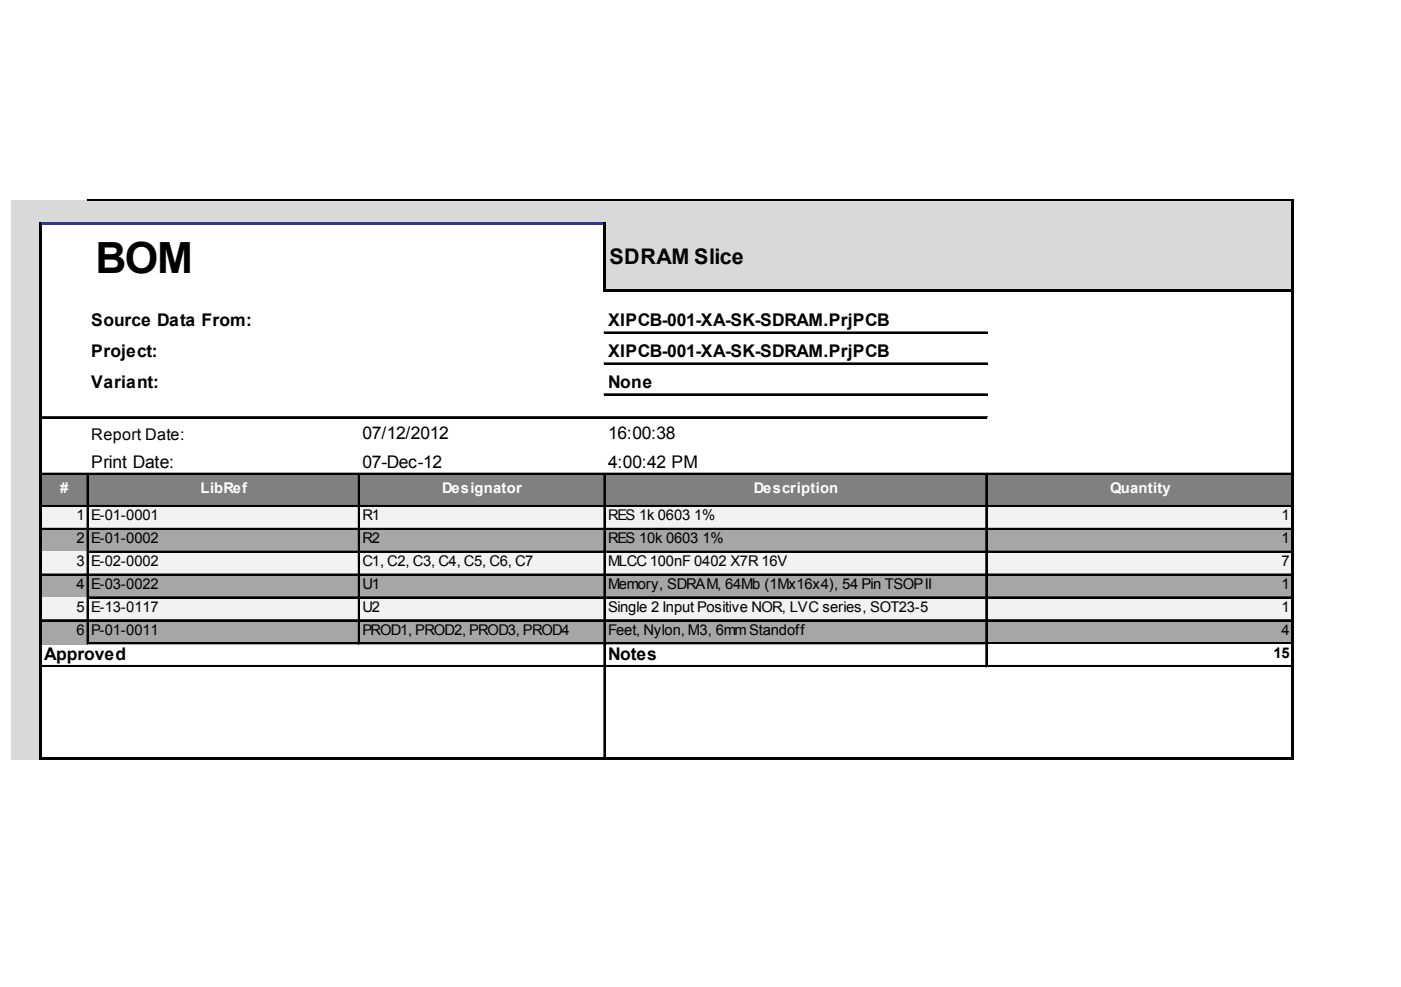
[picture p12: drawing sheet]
<svg xmlns="http://www.w3.org/2000/svg" width="287mm" height="202mm" viewBox="0 0 287 202" stroke-linecap="round" stroke-linejoin="round" font-family="sans-serif">
<defs><g id="words">
<text font-size="8.8" x="19.5" y="55.9">BOM</text>
<text font-size="4.4" x="124.8" y="54.1">SDRAM Slice</text>
<g font-size="3.6">
<text x="18.7" y="66.9">Source Data From:</text>
<text x="124.5" y="66.9">XIPCB-001-XA-SK-SDRAM.PrjPCB</text>
<text x="18.7" y="73.2">Project:</text>
<text x="124.5" y="73.2">XIPCB-001-XA-SK-SDRAM.PrjPCB</text>
<text x="18.7" y="79.5">Variant:</text>
<text x="124.5" y="79.5">None</text>
<text x="74.2" y="90">07/12/2012</text>
<text x="124.5" y="90">16:00:38</text>
<text x="18.7" y="95.8">Print Date:</text>
<text x="74.2" y="95.8">07-Dec-12</text>
<text x="124.5" y="95.8">4:00:42 PM</text>
<text x="9" y="135.2">Approved</text>
<text x="124.5" y="135.2">Notes</text>
</g>
<text font-size="3.3" x="18.7" y="90">Report Date:</text>
<g font-size="3" fill="#fff">
<text x="12.3" y="101.1">#</text>
<text x="41.1" y="101.1">LibRef</text>
<text x="90.5" y="101.1">Designator</text>
<text x="154.3" y="101.1">Description</text>
<text x="227.3" y="101.1">Quantity</text>
</g>
<g font-size="3">
<text x="15.6" y="106.6">1</text>
<text x="18.7" y="106.6">E-01-0001</text>
<text x="74.2" y="106.6">R1</text>
<text x="124.5" y="106.6">RES 1k 0603</text>
<text x="142.1" y="106.6">1%</text>
<text x="262.3" y="106.6">1</text>
<text x="15.6" y="111.3">2</text>
<text x="18.7" y="111.3">E-01-0002</text>
<text x="74.2" y="111.3">R2</text>
<text x="124.5" y="111.3">RES 10k 0603</text>
<text x="143.8" y="111.3">1%</text>
<text x="262.3" y="111.3">1</text>
<text x="15.6" y="115.9">3</text>
<text x="18.7" y="115.9">E-02-0002</text>
<text x="74.2" y="115.9">C1, C2, C3, C4, C5, C6, C7</text>
<text x="124.5" y="115.9">MLCC 100nF 0402 X7R 16V</text>
<text x="262.3" y="115.9">7</text>
<text x="15.6" y="120.6">4</text>
<text x="15.6" y="125.3">5</text>
<text x="18.7" y="120.6">E-03-0022</text>
<text x="18.7" y="125.3">E-13-0117</text>
<text x="74.2" y="120.6">U1</text>
<text x="74.2" y="125.3">U2</text>
<text x="124.5" y="120.6">Memory, SDRAM, 64Mb (1Mx16x4), 54 Pin TSOPII</text>
<text x="124.5" y="125.3">Single 2 Input Positive NOR, LVC series, SOT23-5</text>
<text x="262.3" y="120.6">1</text>
<text x="262.3" y="125.3">1</text>
<text x="15.6" y="130">6</text>
<text x="18.7" y="130">P-01-0011</text>
<text x="74.2" y="130">PROD1, PROD2, PROD3, PROD4</text>
<text x="124.5" y="130">Feet, Nylon, M3, 6mmStandoff</text>
<text x="262.3" y="130">4</text>
<text x="260.7" y="134.7">15</text>
</g>
</g></defs>
<g fill="#d9d9d9">
<path d="M2.3 41h262.5v5h-262.5z"/>
<path d="M2.3 45.7h6.2v14.1h-6.2z"/>
</g>
<path d="M8.2 45.7h115.7v14.1h-115.7z" fill="#fff"/>
<g fill="#d9d9d9">
<path d="M123.7 45.7h141.1v14.1h-141.1z"/>
<path d="M2.3 59.5h6.2v37.7h-6.2z"/>
</g>
<path d="M8.2 59.5h256.6v37.7h-256.6z" fill="#fff"/>
<path d="M2.3 96.9h6.2v6.9h-6.2z" fill="#d9d9d9"/>
<path d="M8.2 96.9h256.6v6.9h-256.6z" fill="#808080"/>
<path d="M2.3 103.6h6.2v4.9h-6.2z" fill="#d9d9d9"/>
<path d="M8.2 103.6h256.6v4.9h-256.6z" fill="#f2f2f2"/>
<path d="M2.3 108.2h6.2v5h-6.2z" fill="#d9d9d9"/>
<path d="M8.2 108.2h256.6v5h-256.6z" fill="#a6a6a6"/>
<path d="M2.3 112.9h6.2v5h-6.2z" fill="#d9d9d9"/>
<path d="M8.2 112.9h256.6v5h-256.6z" fill="#f2f2f2"/>
<path d="M2.3 117.6h6.2v5h-6.2z" fill="#d9d9d9"/>
<path d="M8.2 117.6h256.6v5h-256.6z" fill="#a6a6a6"/>
<path d="M2.3 122.3h6.2v4.9h-6.2z" fill="#d9d9d9"/>
<path d="M8.2 122.3h256.6v4.9h-256.6z" fill="#f2f2f2"/>
<path d="M2.3 127h6.2v4.9h-6.2z" fill="#d9d9d9"/>
<path d="M8.2 127h256.6v4.9h-256.6z" fill="#a6a6a6"/>
<path d="M2.3 131.6h6.2v5h-6.2z" fill="#d9d9d9"/>
<path d="M201.8 131.6h63v5h-63z" fill="#fff"/>
<path d="M2.3 136.3h6.2v19.3h-6.2z" fill="#d9d9d9"/>
<path d="M7.9 45.4h.6v110.2h-.6zM123.4 45.4h.5v14.4h-.5zM264.3 40.8h.5v114.8h-.5z" fill="#000"/>
<g fill="none" stroke="#000" stroke-width=".28">
<path d="M17.9 40.8h246.4M17.9 40.9h246.4M17.9 97.2v34.7M18 97.2v34.7M73.4 97.2v34.7M73.5 97.2v34.7M123.7 97.2v57.9M123.8 97.2v57.9M201.8 97.2v39.4M202 97.2v39.4M8.5 108.2h9.4M8.5 108.4h9.4"/>
<path d="M8.5 117.6h9.4M8.5 117.7h9.4M18.1 108.2h55.3M18.1 108.4h55.3M18.1 112.9h55.3M18.1 113.1h55.3M18.1 117.6h55.3M18.1 117.7h55.3M73.7 108.2h50M73.7 108.4h50M73.7 112.9h50M73.7 113.1h50"/>
<path d="M73.7 117.6h50M73.7 117.7h50M123.9 108.2h77.9M123.9 108.4h77.9M123.9 112.9h77.9M123.9 113.1h77.9M123.9 117.6h77.9M123.9 117.7h77.9M8.5 127h9.4M8.5 127.1h9.4M18.1 122.3h55.3M18.1 122.4h55.3"/>
<path d="M18.1 127h55.3M18.1 127.1h55.3M18.1 131.6h55.3M18.1 131.8h55.3M73.7 122.3h50M73.7 122.4h50M73.7 127h50M73.7 127.1h50M73.7 131.6h128.1M73.7 131.8h128.1M123.9 122.3h77.9M123.9 122.4h77.9"/>
<path d="M123.9 127h77.9M123.9 127.1h77.9"/>
</g>
<path d="M8.5 45.4h114.9v.6h-114.9z" fill="#339"/>
<path d="M123.9 59.2h140.9v.6h-140.9zM8.5 155.1h256.3v.5h-256.3z" fill="#000"/>
<g fill="none" stroke="#000" stroke-width=".28">
<path d="M123.7 68h78.4M123.7 68.2h78.4M123.7 74.4h78.4M123.7 74.5h78.4M8.5 85.4h193.6M8.5 85.5h193.6M8.5 96.9h255.8M8.5 97.1h255.8M123.7 80.7h78.4M123.7 80.8h78.4M8.5 103.6h255.8M8.5 103.7h255.8"/>
<path d="M202.1 108.2h62.2M202.1 108.4h62.2M202.1 112.9h62.2M202.1 113.1h62.2M202.1 117.6h62.2M202.1 117.7h62.2M8.5 136.3h255.8M8.5 136.5h255.8M202.1 122.3h62.2M202.1 122.4h62.2M202.1 127h62.2M202.1 127.1h62.2"/>
<path d="M202.1 131.6h62.2M202.1 131.8h62.2"/>
</g>
<use href="#words"/>
</svg>
